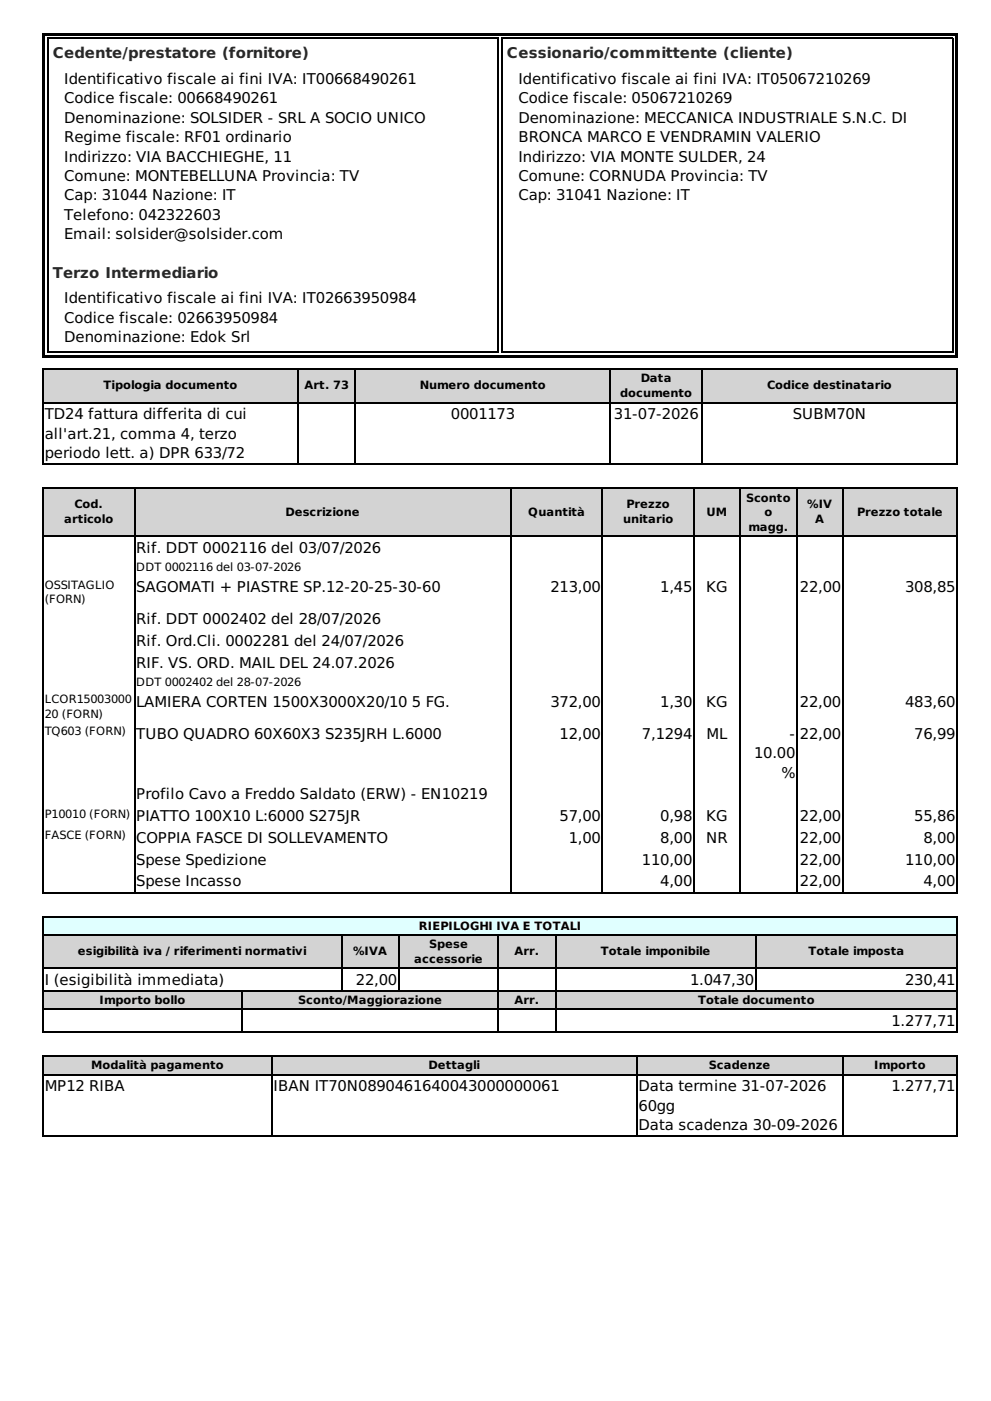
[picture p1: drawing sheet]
<svg xmlns="http://www.w3.org/2000/svg" width="210mm" height="297mm" viewBox="0 0 210 297" stroke-linecap="round" stroke-linejoin="round" font-family="sans-serif">
<defs><g id="words">
<g font-size="3.2" fill="#282828">
<text x="11.2" y="12.4">Cedente/prestatore (fornitore)</text>
<text x="107.6" y="12.4">Cessionario/committente (cliente)</text>
<text x="11.2" y="59">Terzo Intermediario</text>
</g>
<g font-size="3.2">
<text x="13.6" y="17.7">Identificativo fiscale ai fini IVA: IT00668490261</text>
<text x="110" y="17.7">Identificativo fiscale ai fini IVA: IT05067210269</text>
<text x="13.6" y="21.9">Codice fiscale: 00668490261</text>
<text x="110" y="21.9">Codice fiscale: 05067210269</text>
<text x="13.6" y="26">Denominazione: SOLSIDER - SRL A SOCIO UNICO</text>
<text x="110" y="26">Denominazione: MECCANICA INDUSTRIALE S.N.C. DI</text>
<text x="13.6" y="30.1">Regime fiscale: RF01 ordinario</text>
<text x="13.6" y="34.2">Indirizzo: VIA BACCHIEGHE, 11</text>
<text x="110" y="30.1">BRONCA MARCO E VENDRAMIN VALERIO</text>
<text x="110" y="34.2">Indirizzo: VIA MONTE SULDER, 24</text>
<text x="13.6" y="38.4">Comune: MONTEBELLUNA Provincia: TV</text>
<text x="110" y="38.4">Comune: CORNUDA Provincia: TV</text>
<text x="13.6" y="42.5">Cap: 31044 Nazione: IT</text>
<text x="13.6" y="46.6">Telefono: 042322603</text>
<text x="110" y="42.5">Cap: 31041 Nazione: IT</text>
<text x="13.6" y="50.8">Email: solsider@solsider.com</text>
<text x="13.6" y="64.3">Identificativo fiscale ai fini IVA: IT02663950984</text>
<text x="13.6" y="68.5">Codice fiscale: 02663950984</text>
<text x="13.6" y="72.6">Denominazione: Edok Srl</text>
<text x="9.5" y="88.9">TD24 fattura differita di cui</text>
<text x="95.7" y="88.9">0001173</text>
<text x="130.3" y="88.9">31-07-2026</text>
<text x="168.2" y="88.9">SUBM70N</text>
<text x="9.5" y="93">all'art.21, comma 4, terzo</text>
<text x="9.5" y="97.1">periodo lett. a) DPR 633/72</text>
<text x="28.9" y="117.3">Rif. DDT 0002116 del 03/07/2026</text>
<text x="28.9" y="125.5">SAGOMATI + PIASTRE SP.12-20-25-30-60</text>
<text x="116.8" y="125.5">213,00</text>
<text x="140.1" y="125.5">1,45</text>
<text x="149.8" y="125.5">KG</text>
<text x="169.7" y="125.5">22,00</text>
<text x="192" y="125.5">308,85</text>
<text x="28.9" y="132.3">Rif. DDT 0002402 del 28/07/2026</text>
<text x="28.9" y="136.9">Rif. Ord.Cli. 0002281 del 24/07/2026</text>
<text x="28.9" y="141.5">RIF. VS. ORD. MAIL DEL 24.07.2026</text>
<text x="28.9" y="149.8">LAMIERA CORTEN 1500X3000X20/10</text>
<text x="87.4" y="149.8">5 FG.</text>
<text x="116.8" y="149.8">372,00</text>
<text x="140.1" y="149.8">1,30</text>
<text x="149.8" y="149.8">KG</text>
<text x="169.7" y="149.8">22,00</text>
<text x="192" y="149.8">483,60</text>
<text x="28.9" y="156.6">TUBO QUADRO 60X60X3 S235JRH L.6000</text>
<text x="118.7" y="156.6">12,00</text>
<text x="136.2" y="156.6">7,1294</text>
<text x="149.9" y="156.6">ML</text>
<text x="160" y="160.7">10.00</text>
<text x="167.5" y="156.6">-</text>
<text x="169.7" y="156.6">22,00</text>
<text x="194" y="156.6">76,99</text>
<text x="165.8" y="164.8">%</text>
<text x="28.9" y="169.5">Profilo Cavo a Freddo Saldato (ERW) - EN10219</text>
<text x="28.9" y="174.1">PIATTO 100X10 L:6000 S275JR</text>
<text x="28.9" y="178.7">COPPIA FASCE DI SOLLEVAMENTO</text>
<text x="118.7" y="174.1">57,00</text>
<text x="120.7" y="178.7">1,00</text>
<text x="140.1" y="174.1">0,98</text>
<text x="140.1" y="178.7">8,00</text>
<text x="149.8" y="174.1">KG</text>
<text x="149.8" y="178.7">NR</text>
<text x="169.7" y="174.1">22,00</text>
<text x="169.7" y="178.7">22,00</text>
<text x="194" y="174.1">55,86</text>
<text x="195.9" y="178.7">8,00</text>
<text x="28.9" y="183.3">Spese Spedizione</text>
<text x="136.2" y="183.3">110,00</text>
<text x="169.7" y="183.3">22,00</text>
<text x="192" y="183.3">110,00</text>
<text x="28.9" y="187.9">Spese Incasso</text>
<text x="140.1" y="187.9">4,00</text>
<text x="169.7" y="187.9">22,00</text>
<text x="195.9" y="187.9">4,00</text>
<text x="9.5" y="208.8">I (esigibilità immediata)</text>
<text x="75.5" y="208.8">22,00</text>
<text x="146.4" y="208.8">1.047,30</text>
<text x="192" y="208.8">230,41</text>
<text x="189.1" y="217.5">1.277,71</text>
<text x="9.5" y="231.4">MP12 RIBA</text>
<text x="58" y="231.4">IBAN IT70N0890461640043000000061</text>
<text x="135.5" y="231.4">Data termine 31-07-2026</text>
<text x="189.1" y="231.4">1.277,71</text>
<text x="135.5" y="235.5">60gg</text>
<text x="135.5" y="239.6">Data scadenza 30-09-2026</text>
</g>
<g font-size="2.4">
<text x="22" y="82.6">Tipologia documento</text>
<text x="64.6" y="82.6">Art. 73</text>
<text x="89.1" y="82.6">Numero documento</text>
<text x="136" y="81.1">Data</text>
<text x="162.8" y="82.6">Codice destinatario</text>
<text x="131.6" y="84.3">documento</text>
<text x="15.8" y="107.8">Cod.</text>
<text x="132.9" y="107.8">Prezzo</text>
<text x="158.3" y="106.3">Sconto</text>
<text x="171.3" y="107.8">%IV</text>
<text x="13.6" y="111">articolo</text>
<text x="60.6" y="109.5">Descrizione</text>
<text x="112" y="109.5">Quantità</text>
<text x="132.2" y="111">unitario</text>
<text x="149.9" y="109.5">UM</text>
<text x="158.8" y="112.7">magg.</text>
<text x="162.2" y="109.5">o</text>
<text x="173" y="111">A</text>
<text x="181.8" y="109.5">Prezzo totale</text>
<text x="9.5" y="124.8">OSSITAGLIO</text>
<text x="28.9" y="121.1">DDT 0002116 del 03-07-2026</text>
<text x="9.5" y="127.9">(FORN)</text>
<text x="9.5" y="149.1">LCOR15003000</text>
<text x="28.9" y="145.4">DDT 0002402 del 28-07-2026</text>
<text x="9.5" y="152.2">20 (FORN)</text>
<text x="9.5" y="155.9">TQ603 (FORN)</text>
<text x="9.5" y="173.3">P10010 (FORN)</text>
<text x="9.5" y="178">FASCE (FORN)</text>
<text x="88.9" y="197.1">RIEPILOGHI IVA E TOTALI</text>
<text x="16.5" y="202.5">esigibilità iva / riferimenti normativi</text>
<text x="74.9" y="202.5">%IVA</text>
<text x="91" y="201">Spese</text>
<text x="109.1" y="202.5">Arr.</text>
<text x="127.5" y="202.5">Totale imponibile</text>
<text x="171.5" y="202.5">Totale imposta</text>
<text x="87.9" y="204.2">accessorie</text>
<text x="21.1" y="212.9">Importo bollo</text>
<text x="63.3" y="212.9">Sconto/Maggiorazione</text>
<text x="109.1" y="212.9">Arr.</text>
<text x="148.1" y="212.9">Totale documento</text>
<text x="19.3" y="226.7">Modalità pagamento</text>
<text x="90.9" y="226.7">Dettagli</text>
<text x="150.4" y="226.7">Scadenze</text>
<text x="185.5" y="226.7">Importo</text>
</g>
</g></defs>
<path d="M9 7.1h194.2v.4h-194.2zM9 7.1h.5v68.7h-.5zM202.7 7.1h.5v68.7h-.5zM9 75.3h194.2v.5h-194.2z" fill="#000"/>
<path d="M10 8.1h95.9M10.1 8v66.8M105.7 8v66.8M106.3 8.1h95.9M106.5 8v66.8M202.1 8v66.8M10 74.7h95.9M106.3 74.7h95.9" fill="none" stroke="#000" stroke-width=".24"/>
<g fill="#d3d3d3">
<path d="M9 78.2h54.1v7h-54.1z"/>
<path d="M63.1 78.2h12.2v7h-12.2z"/>
<path d="M75.3 78.2h54.1v7h-54.1z"/>
<path d="M129.4 78.2h19.4v7h-19.4z"/>
<path d="M148.8 78.2h54.2v7h-54.2z"/>
</g>
<path d="M9 78.3h194.2M9.1 78.2v20.4M63.3 78.2v20.4M75.4 78.2v20.4M129.5 78.2v20.4M148.9 78.2v20.4M203.1 78.2v20.4M9 98.5h194.2M9 85.3h194.2" fill="none" stroke="#000" stroke-width=".24"/>
<g fill="#d3d3d3">
<path d="M9 103.4h19.4v10.2h-19.4z"/>
<path d="M28.4 103.4h79.9v10.2h-79.9z"/>
<path d="M108.3 103.4h19.4v10.2h-19.4z"/>
<path d="M127.7 103.4h19.4v10.2h-19.4z"/>
<path d="M147.1 103.4h9.7v10.2h-9.7z"/>
<path d="M156.8 103.4h12.2v10.2h-12.2z"/>
<path d="M169 103.4h9.7v10.2h-9.7z"/>
<path d="M178.7 103.4h24.3v10.2h-24.3z"/>
</g>
<path d="M9 103.5h194.2M9 113.7h194.2M9.1 103.4v86M28.5 103.4v86M108.4 103.4v86M127.8 103.4v86M147.2 103.4v86M157 103.4v86M169.1 103.4v86M178.8 103.4v86M203.1 103.4v86M9 189.2h194.2" fill="none" stroke="#000" stroke-width=".24"/>
<path d="M9 194.2h194v3.9h-194z" fill="#e0ffff"/>
<path d="M9 194.3h194.2M9.1 194.2v3.9M203.1 194.2v3.9" fill="none" stroke="#000" stroke-width=".24"/>
<g fill="#d3d3d3">
<path d="M9 198.1h63.4v7h-63.4z"/>
<path d="M72.4 198.1h12.1v7h-12.1z"/>
<path d="M84.5 198.1h21.1v7h-21.1z"/>
<path d="M105.6 198.1h12.2v7h-12.2z"/>
<path d="M117.8 198.1h42.4v7h-42.4z"/>
<path d="M160.2 198.1h42.8v7h-42.8z"/>
<path d="M9 210h42.2v3.9h-42.2z"/>
<path d="M51.2 210h54.4v3.9h-54.4z"/>
<path d="M105.6 210h12.2v3.9h-12.2z"/>
<path d="M117.8 210h85.2v3.9h-85.2z"/>
</g>
<g fill="none" stroke="#000" stroke-width=".24">
<path d="M9 198.2h194.2M9.1 198.1v20.9M72.5 198.1v12.1M84.6 198.1v12.1M105.7 198.1v20.9M117.9 198.1v20.9M160.4 198.1v12.1M203.1 198.1v20.9M9 218.9h194.2M9 205.3h194.2M9 210.1h194.2M9 214h194.2"/>
<path d="M51.4 210v9"/>
</g>
<g fill="#d3d3d3">
<path d="M9 223.8h48.5v3.9h-48.5z"/>
<path d="M57.5 223.8h77.5v3.9h-77.5z"/>
<path d="M135 223.8h43.7v3.9h-43.7z"/>
<path d="M178.7 223.8h24.3v3.9h-24.3z"/>
</g>
<path d="M9 224h194.2M9 227.8h194.2M9.1 223.8v17.3M57.7 223.8v17.3M135.1 223.8v17.3M178.8 223.8v17.3M203.1 223.8v17.3M9 240.9h194.2" fill="none" stroke="#000" stroke-width=".24"/>
<use href="#words"/>
</svg>
